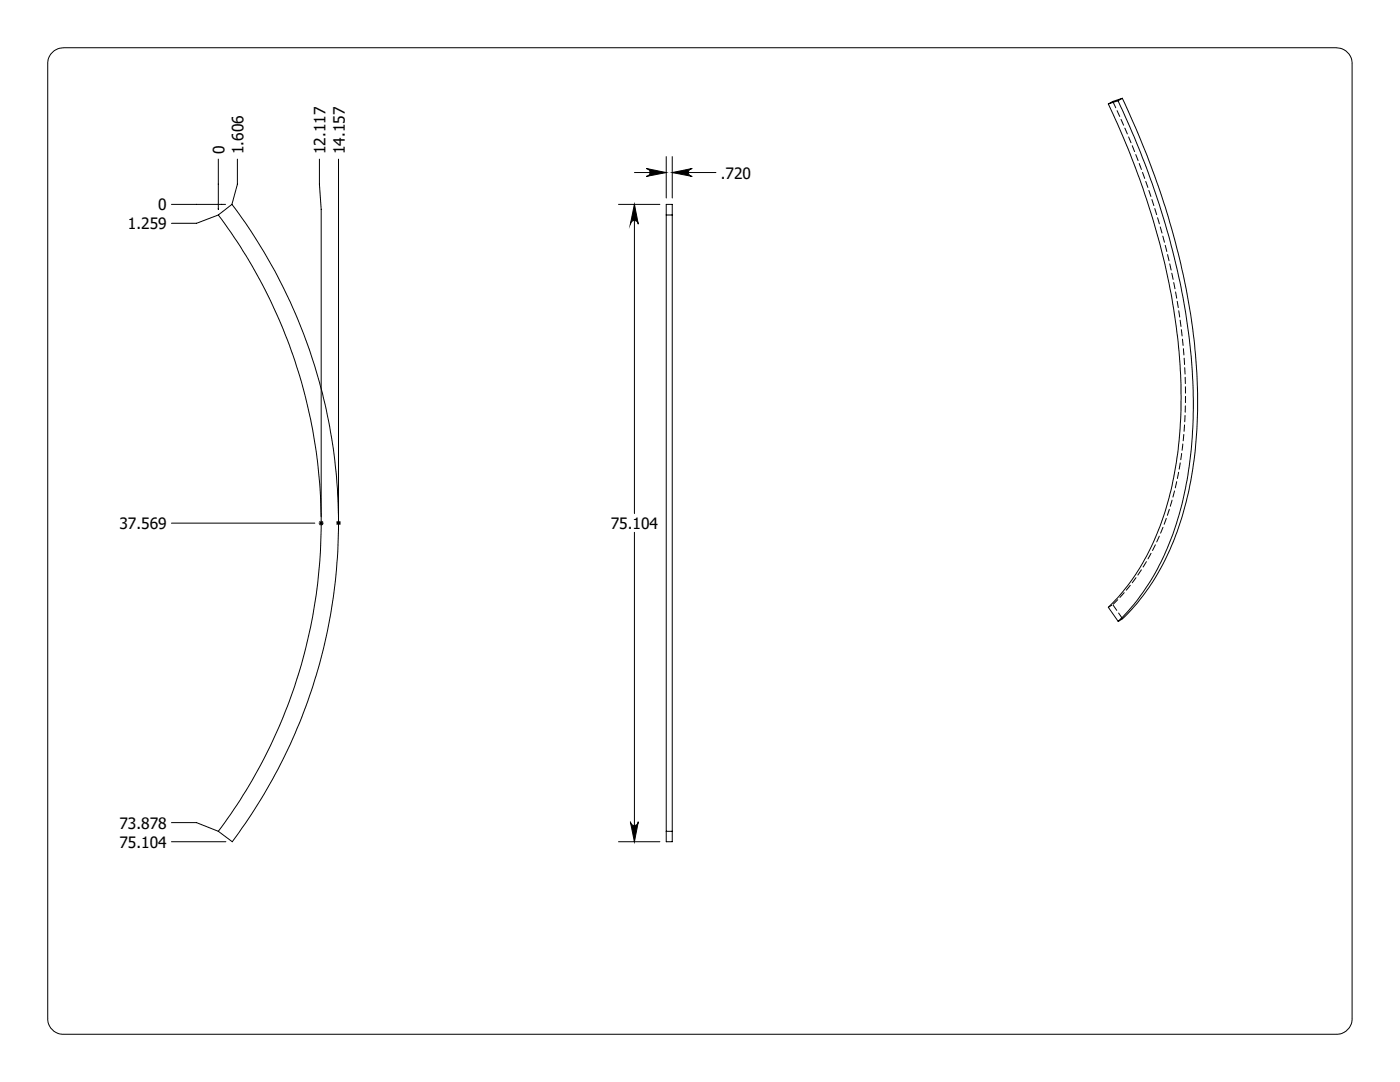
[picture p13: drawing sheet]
<svg xmlns="http://www.w3.org/2000/svg" width="279mm" height="216mm" viewBox="0 0 279 216" stroke-linecap="round" stroke-linejoin="round" font-family="sans-serif">
<defs><g id="words">
<g font-size="3.1">
<text x="44.8" y="30.8" transform="rotate(-90 44.8 30.8)">0</text>
<text x="48.6" y="30.8" transform="rotate(-90 48.6 30.8)">1.606</text>
<text x="65" y="30.8" transform="rotate(-90 65 30.8)">12.117</text>
<text x="68.8" y="30.8" transform="rotate(-90 68.8 30.8)">14.157</text>
<text x="143.9" y="35.6">.720</text>
<text x="31.6" y="42">0</text>
<text x="25.5" y="45.8">1.259</text>
<text x="23.8" y="105.6">37.569</text>
<text x="121.9" y="105.6">75.104</text>
<text x="23.8" y="165.3">73.878</text>
<text x="23.8" y="169.1">75.104</text>
</g>
</g></defs>
<g fill="none" stroke="#000" stroke-width=".2">
<path d="M10.2 10.8a3.3 3.3 0 0 1 2.5-1.3h254a3.2 3.2 0 0 1 3.1 3.2v190.5a3.1 3.1 0 0 1-3.1 3.2h-254a3.1 3.1 0 0 1-3.2-3.2v-190.5a2.93 2.93 0 0 1 .7-1.9zM224 19.6a152 152 0 0 1 14.7 52.1 81.8 81.8 0 0 1-3.8 34.4 44.8 44.8 0 0 1-10.9 17.4l-.8 .5M224 19.6l-.9 .5M224 19.6l-1.9 .6-.9 .5M43.6 31.8v10M47.4 31.8v5l-1.1 4M63.7 31.8v5l.4 5v61.3M67.6 31.8v71.3M126.6 34.4h6.4M129 33.6l4 .8-4 .8a.79 .79 0 0 0 .7-.8 .79 .79 0 0 0-.7-.8zM133 31.3v8.2M134.2 31.3v8.2"/>
<path d="M134.2 34.4h8.7M134.2 34.4l3.9-.8a.79 .79 0 0 0-.7 .8 .79 .79 0 0 0 .7 .8zM221.2 20.7a147.4 147.4 0 0 1 14.2 51.3 80.2 80.2 0 0 1-3.4 31.6 43.7 43.7 0 0 1-10.8 17.6l2 2.8M223.1 20.1a154.2 154.2 0 0 1 14.7 52.1 83.3 83.3 0 0 1-3.7 34.4 45.6 45.6 0 0 1-10.9 17.4M223.1 20.1l-1.9 .6M34.2 40.8h10.8M43.6 42.9l-4.4 1.7h-5M43.6 42.9a102.3 102.3 0 0 1 0 123M46.3 40.8a105.8 105.8 0 0 1 .1 127.2l-2.8-2.1M46.3 40.8l-2.7 2.1M123.4 40.8h8.3M126.6 40.8v61.7"/>
<path d="M126.6 40.8l.8 3.9a.79 .79 0 0 0-.8-.7 .79 .79 0 0 0-.8 .7zM133 42.9v123M133 42.9v-2.1h1.2v2.1M133 42.9h1.2M134.2 42.9v123M34.2 104.4h28.6M63.6 104.4h1M63.7 104l.8 .7M64.1 103.9v1M64.5 104l-.8 .7M67.1 104.4h1M67.2 104l.7 .7"/>
<path d="M67.6 103.9v.9M67.9 104l-.7 .7M126.6 106.2v61.8M34.2 164.1h5l4.4 1.8M34.2 168h10.9M123.4 168h8.3M125.8 164a.79 .79 0 0 0 .8 .7 .79 .79 0 0 0 .8-.7l-.8 4zM133 165.9v2.1h1.2v-2.1M133 165.9h1.2"/>
</g>
<path d="M126.6 40.8l.8 3.9a.79 .79 0 0 0-.8-.7 .79 .79 0 0 0-.8 .7zM125.8 164a.79 .79 0 0 0 .8 .7 .79 .79 0 0 0 .8-.7l-.8 4zM134.2 34.4l3.9-.8a.79 .79 0 0 0-.7 .8 .79 .79 0 0 0 .7 .8zM129 33.6l4 .8-4 .8a.79 .79 0 0 0 .7-.8 .79 .79 0 0 0-.7-.8z" fill="#000"/>
<path d="M222.1 20.2a144.7 144.7 0 0 1 14.4 54.1 73.9 73.9 0 0 1-5.2 33 41.9 41.9 0 0 1-9.2 13.4M222.1 120.7l1.9 2.8" fill="none" stroke="#000" stroke-width=".2" stroke-dasharray="1.3 .6" stroke-dashoffset="-.1"/>
<path d="M221.2 121.1l.9-.4" fill="none" stroke="#000" stroke-width=".2" stroke-dasharray="1.3 .6" stroke-dashoffset=".5"/>
<use href="#words"/>
</svg>
